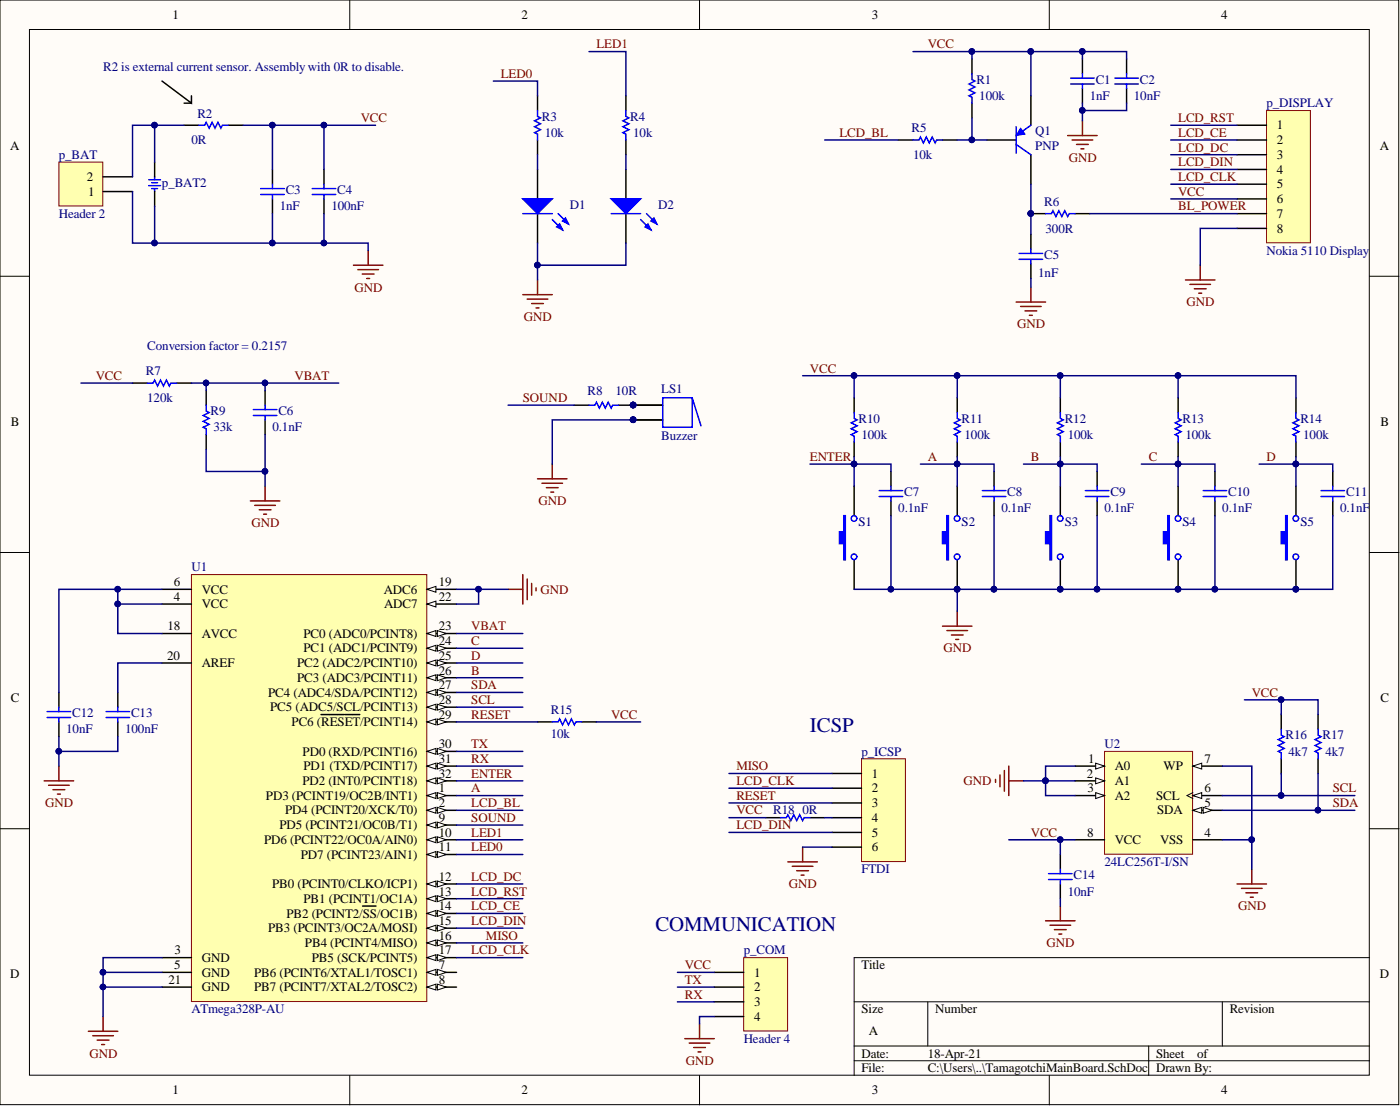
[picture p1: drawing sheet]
<svg xmlns="http://www.w3.org/2000/svg" width="241mm" height="190mm" viewBox="0 0 241 190" stroke-linecap="round" stroke-linejoin="round" font-family="sans-serif">
<defs><g id="words">
<g font-size="3.6" fill="#000080">
<text x="139.6" y="126.1">ICSP</text>
<text x="113" y="160.3">COMMUNICATION</text>
</g>
<g font-size="2.2">
<text x="29.7" y="3.3">1</text>
<text x="89.9" y="3.3">2</text>
<text x="150.3" y="3.3">3</text>
<text x="210.5" y="3.3">4</text>
<text x="220.1" y="22.3">1</text>
<text x="1.8" y="25.8">A</text>
<text x="220.1" y="24.8">2</text>
<text x="220.1" y="27.4">3</text>
<text x="220.1" y="29.9">4</text>
<text x="237.8" y="25.8">A</text>
<text x="15" y="31.2">2</text>
<text x="15.2" y="33.7">1</text>
<text x="220.1" y="32.4">5</text>
<text x="220.1" y="35">6</text>
<text x="220.1" y="37.5">7</text>
<text x="220.1" y="40.1">8</text>
<text x="1.9" y="73.4">B</text>
<text x="237.9" y="73.4">B</text>
<text x="30" y="101">6</text>
<text x="75.6" y="101">19</text>
<text x="30" y="103.5">4</text>
<text x="34.8" y="102.2">VCC</text>
<text x="34.8" y="104.8">VCC</text>
<text x="66.1" y="102.2">ADC6</text>
<text x="66.2" y="104.8">ADC7</text>
<text x="75.6" y="103.5">22</text>
<text x="28.8" y="113.6">20</text>
<text x="28.9" y="108.6">18</text>
<text x="34.8" y="109.8">AVCC</text>
<text x="52.3" y="109.8">PC0 (ADC0/PCINT8)</text>
<text x="52.3" y="112.4">PC1 (ADC1/PCINT9)</text>
<text x="75.6" y="108.6">23</text>
<text x="75.6" y="111.1">24</text>
<text x="75.6" y="113.6">25</text>
<text x="34.8" y="114.9">AREF</text>
<text x="46.2" y="120">PC4 (ADC4/SDA/PCINT12)</text>
<text x="51.2" y="114.9">PC2 (ADC2/PCINT10)</text>
<text x="51.2" y="117.5">PC3 (ADC3/PCINT11)</text>
<text x="75.6" y="116.2">26</text>
<text x="75.6" y="118.7">27</text>
<text x="1.9" y="121">C</text>
<text x="46.6" y="122.5">PC5 (ADC5/SCL/PCINT13)</text>
<text x="50.3" y="125.1">PC6 (RESET/PCINT14)</text>
<text x="75.6" y="123.8">29</text>
<text x="75.6" y="121.3">28</text>
<text x="237.9" y="121">C</text>
<text x="52.2" y="130.1">PD0 (RXD/PCINT16)</text>
<text x="75.6" y="128.9">30</text>
<text x="75.6" y="131.4">31</text>
<text x="187.5" y="131.4">1</text>
<text x="207.6" y="131.4">7</text>
<text x="45.8" y="137.8">PD3 (PCINT19/OC2B/INT1)</text>
<text x="52.1" y="135.2">PD2 (INT0/PCINT18)</text>
<text x="52.3" y="132.7">PD1 (TXD/PCINT17)</text>
<text x="75.6" y="133.9">32</text>
<text x="75.6" y="136.5">1</text>
<text x="150.3" y="133.9">1</text>
<text x="150.3" y="136.5">2</text>
<text x="187.3" y="133.9">2</text>
<text x="187.5" y="136.5">3</text>
<text x="192.1" y="132.7">A0</text>
<text x="192.1" y="137.8">A2</text>
<text x="192.1" y="135.2">A1</text>
<text x="199.3" y="137.8">SCL</text>
<text x="200.5" y="132.7">WP</text>
<text x="207.6" y="136.5">6</text>
<text x="48.2" y="142.8">PD5 (PCINT21/OC0B/T1)</text>
<text x="49.1" y="140.3">PD4 (PCINT20/XCK/T0)</text>
<text x="75.6" y="139">2</text>
<text x="75.6" y="141.6">9</text>
<text x="150.3" y="139">3</text>
<text x="150.3" y="141.6">4</text>
<text x="199.4" y="140.3">SDA</text>
<text x="207.6" y="139">5</text>
<text x="45.5" y="145.4">PD6 (PCINT22/OC0A/AIN0)</text>
<text x="51.9" y="147.9">PD7 (PCINT23/AIN1)</text>
<text x="75.6" y="144.1">10</text>
<text x="75.6" y="146.6">11</text>
<text x="150.3" y="144.1">5</text>
<text x="150.3" y="146.6">6</text>
<text x="187.4" y="144.1">8</text>
<text x="192.1" y="145.4">VCC</text>
<text x="199.9" y="145.4">VSS</text>
<text x="207.6" y="144.1">4</text>
<text x="46.9" y="153">PB0 (PCINT0/CLKO/ICP1)</text>
<text x="52.3" y="155.5">PB1 (PCINT1/OC1A)</text>
<text x="75.6" y="151.7">12</text>
<text x="75.6" y="154.2">13</text>
<text x="46.2" y="160.6">PB3 (PCINT3/OC2A/MOSI)</text>
<text x="49.4" y="158.1">PB2 (PCINT2/SS/OC1B)</text>
<text x="75.6" y="156.8">14</text>
<text x="75.6" y="159.3">15</text>
<text x="75.6" y="161.9">16</text>
<text x="30" y="166.9">5</text>
<text x="30.1" y="164.4">3</text>
<text x="34.8" y="165.7">GND</text>
<text x="52.6" y="163.1">PB4 (PCINT4/MISO)</text>
<text x="53.8" y="165.7">PB5 (SCK/PCINT5)</text>
<text x="75.6" y="166.9">7</text>
<text x="75.6" y="164.4">17</text>
<text x="148.5" y="166.9">Title</text>
<text x="1.8" y="168.5">D</text>
<text x="29" y="169.5">21</text>
<text x="34.8" y="168.2">GND</text>
<text x="34.8" y="170.7">GND</text>
<text x="43.8" y="168.2">PB6 (PCINT6/XTAL1/TOSC1)</text>
<text x="43.8" y="170.7">PB7 (PCINT7/XTAL2/TOSC2)</text>
<text x="75.6" y="169.5">8</text>
<text x="130" y="168.2">1</text>
<text x="130" y="170.7">2</text>
<text x="130" y="173.3">3</text>
<text x="237.8" y="168.5">D</text>
<text x="130" y="175.8">4</text>
<text x="148.5" y="174.5">Size</text>
<text x="149.8" y="178.4">A</text>
<text x="161.2" y="174.5">Number</text>
<text x="211.9" y="174.5">Revision</text>
<text x="148.5" y="182.2">Date:</text>
<text x="148.5" y="184.7">File:</text>
<text x="159.9" y="182.2">18-Apr-21</text>
<text x="159.9" y="184.7">C:\Users\..\TamagotchiMainBoard.SchDoc</text>
<text x="199.3" y="182.2">Sheet</text>
<text x="199.3" y="184.7">Drawn By:</text>
<text x="206.3" y="182.2">of</text>
<text x="29.7" y="188.5">1</text>
<text x="89.9" y="188.5">2</text>
<text x="150.3" y="188.5">3</text>
<text x="210.5" y="188.5">4</text>
</g>
<g font-size="2.2" fill="#800000">
<text x="102.8" y="8.3">LED1</text>
<text x="159.9" y="8.3">VCC</text>
<text x="86.3" y="13.4">LED0</text>
<text x="62.2" y="21">VCC</text>
<text x="144.7" y="23.6">LCD_BL</text>
<text x="203.1" y="23.6">LCD_CE</text>
<text x="203.1" y="21">LCD_RST</text>
<text x="184.2" y="27.9">GND</text>
<text x="203.1" y="28.6">LCD_DIN</text>
<text x="203.1" y="26.1">LCD_DC</text>
<text x="203.1" y="33.7">VCC</text>
<text x="203.1" y="31.2">LCD_CLK</text>
<text x="203.1" y="36.3">BL_POWER</text>
<text x="61.1" y="50.2">GND</text>
<text x="204.5" y="52.7">GND</text>
<text x="90.3" y="55.3">GND</text>
<text x="175.3" y="56.6">GND</text>
<text x="16.5" y="65.4">VCC</text>
<text x="50.8" y="65.4">VBAT</text>
<text x="139.6" y="64.2">VCC</text>
<text x="90.1" y="69.2">SOUND</text>
<text x="139.6" y="79.4">ENTER</text>
<text x="159.9" y="79.4">A</text>
<text x="177.7" y="79.4">B</text>
<text x="198" y="79.4">C</text>
<text x="218.3" y="79.4">D</text>
<text x="92.8" y="87">GND</text>
<text x="43.3" y="90.8">GND</text>
<text x="93.2" y="102.2">GND</text>
<text x="81.2" y="108.6">VBAT</text>
<text x="81.2" y="111.1">C</text>
<text x="81.2" y="113.6">D</text>
<text x="162.6" y="112.4">GND</text>
<text x="81.2" y="118.7">SDA</text>
<text x="81.2" y="116.2">B</text>
<text x="215.8" y="120">VCC</text>
<text x="81.2" y="121.3">SCL</text>
<text x="81.2" y="123.8">RESET</text>
<text x="105.3" y="123.8">VCC</text>
<text x="81.2" y="128.9">TX</text>
<text x="81.2" y="131.4">RX</text>
<text x="81.2" y="133.9">ENTER</text>
<text x="81.2" y="136.5">A</text>
<text x="126.9" y="132.7">MISO</text>
<text x="126.9" y="135.2">LCD_CLK</text>
<text x="126.9" y="137.8">RESET</text>
<text x="166.1" y="135.2">GND</text>
<text x="229.7" y="136.5">SCL</text>
<text x="7.8" y="139">GND</text>
<text x="81.2" y="141.6">SOUND</text>
<text x="81.2" y="139">LCD_BL</text>
<text x="126.9" y="140.3">VCC</text>
<text x="126.9" y="142.8">LCD_DIN</text>
<text x="229.7" y="139">SDA</text>
<text x="81.2" y="146.6">LED0</text>
<text x="81.2" y="144.1">LED1</text>
<text x="177.7" y="144.1">VCC</text>
<text x="81.2" y="151.7">LCD_DC</text>
<text x="81.2" y="154.2">LCD_RST</text>
<text x="136" y="153">GND</text>
<text x="81.2" y="159.3">LCD_DIN</text>
<text x="81.2" y="156.8">LCD_CE</text>
<text x="83.8" y="161.9">MISO</text>
<text x="213.4" y="156.8">GND</text>
<text x="81.2" y="164.4">LCD_CLK</text>
<text x="118" y="166.9">VCC</text>
<text x="180.4" y="163.1">GND</text>
<text x="118" y="169.5">TX</text>
<text x="118" y="172">RX</text>
<text x="15.4" y="182.2">GND</text>
<text x="118.2" y="183.4">GND</text>
</g>
<g font-size="2.2" fill="#000080">
<text x="17.8" y="12.1">R2 is external current sensor. Assembly with 0R to disable.</text>
<text x="168.3" y="14.4">R1</text>
<text x="168.8" y="17.2">100k</text>
<text x="187.8" y="17.2">1nF</text>
<text x="188.8" y="14.4">C1</text>
<text x="195.4" y="17.2">10nF</text>
<text x="196.5" y="14.4">C2</text>
<text x="34" y="20.3">R2</text>
<text x="93.4" y="20.8">R3</text>
<text x="93.9" y="23.6">10k</text>
<text x="108.6" y="20.8">R4</text>
<text x="109.1" y="23.6">10k</text>
<text x="157.1" y="22.8">R5</text>
<text x="178.4" y="23.3">Q1</text>
<text x="218.3" y="18.5">p_DISPLAY</text>
<text x="10.2" y="27.4">p_BAT</text>
<text x="33" y="24.8">0R</text>
<text x="157.4" y="27.4">10k</text>
<text x="178.4" y="25.8">PNP</text>
<text x="27.9" y="32.2">p_BAT2</text>
<text x="49.2" y="33.5">C3</text>
<text x="58.1" y="33.5">C4</text>
<text x="98.2" y="36">D1</text>
<text x="113.5" y="36">D2</text>
<text x="180" y="35.5">R6</text>
<text x="10.2" y="37.5">Header 2</text>
<text x="48.2" y="36.3">1nF</text>
<text x="57.1" y="36.3">100nF</text>
<text x="180.2" y="40.1">300R</text>
<text x="178.9" y="47.7">1nF</text>
<text x="180" y="44.6">C5</text>
<text x="218.3" y="43.9">Nokia 5110 Display</text>
<text x="25.1" y="64.7">R7</text>
<text x="25.4" y="60.4">Conversion factor = 0.2157</text>
<text x="25.4" y="69.2">120k</text>
<text x="36.3" y="71.5">R9</text>
<text x="48" y="71.5">C6</text>
<text x="101.3" y="68">R8</text>
<text x="106.1" y="68">10R</text>
<text x="114" y="67.7">LS1</text>
<text x="36.8" y="74.3">33k</text>
<text x="47" y="74.3">0.1nF</text>
<text x="114" y="75.8">Buzzer</text>
<text x="148" y="72.8">R10</text>
<text x="148.5" y="75.6">100k</text>
<text x="165.7" y="72.8">R11</text>
<text x="166.3" y="75.6">100k</text>
<text x="183.5" y="72.8">R12</text>
<text x="184" y="75.6">100k</text>
<text x="203.8" y="72.8">R13</text>
<text x="204.3" y="75.6">100k</text>
<text x="224.1" y="72.8">R14</text>
<text x="224.6" y="75.6">100k</text>
<text x="154.8" y="88.3">0.1nF</text>
<text x="155.8" y="85.5">C7</text>
<text x="172.6" y="88.3">0.1nF</text>
<text x="173.6" y="85.5">C8</text>
<text x="190.4" y="88.3">0.1nF</text>
<text x="191.4" y="85.5">C9</text>
<text x="210.7" y="88.3">0.1nF</text>
<text x="211.7" y="85.5">C10</text>
<text x="231" y="88.3">0.1nF</text>
<text x="232" y="85.5">C11</text>
<text x="148" y="90.6">S1</text>
<text x="165.7" y="90.6">S2</text>
<text x="183.5" y="90.6">S3</text>
<text x="203.8" y="90.6">S4</text>
<text x="224.1" y="90.6">S5</text>
<text x="33" y="98.4">U1</text>
<text x="12.4" y="123.5">C12</text>
<text x="22.6" y="123.5">C13</text>
<text x="94.9" y="123">R15</text>
<text x="11.4" y="126.3">10nF</text>
<text x="21.6" y="126.3">100nF</text>
<text x="94.9" y="127.1">10k</text>
<text x="148.5" y="130.1">p_ICSP</text>
<text x="190.4" y="128.9">U2</text>
<text x="221.6" y="127.3">R16</text>
<text x="222.1" y="130.1">4k7</text>
<text x="227.9" y="127.3">R17</text>
<text x="228.4" y="130.1">4k7</text>
<text x="133.3" y="140.3">R18</text>
<text x="138.3" y="140.3">0R</text>
<text x="190.4" y="149.2">24LC256T-I/SN</text>
<text x="148.5" y="150.4">FTDI</text>
<text x="184" y="154.2">10nF</text>
<text x="185" y="151.5">C14</text>
<text x="128.2" y="164.4">p_COM</text>
<text x="33" y="174.5">ATmega328P-AU</text>
<text x="128.2" y="179.6">Header 4</text>
</g>
</g></defs>
<g fill="#fffcf8" stroke="#000" stroke-width=".17">
<path d="M0 0h241.1v190.3h-241.1z"/>
<path d="M5.1 5.1h230.9v180.1h-230.9z"/>
</g>
<g fill="none" stroke="#000" stroke-width=".17">
<path d="M60.3 0v5.1M120.6 0v5.1M180.9 0v5.1M0 47.6h5.1M236.1 47.6h5M0 95.2h5.1M236.1 95.2h5M0 142.7h5.1M236.1 142.7h5M147.2 172.6h88.9M159.9 172.6v7.6M210.7 172.6v7.6"/>
<path d="M236.1 164.9h-88.9v20.3M60.3 185.2v5.1M120.6 185.2v5.1M147.2 180.2h88.9M147.2 182.7h88.9M180.9 185.2v5.1M198 180.2v5"/>
</g>
<path d="M218.3 19h7.6v22.8h-7.6z" fill="#ffffb0" stroke="#800000" stroke-width=".17"/>
<path d="M213.2 21.6h5.1M213.2 24.1h5.1M213.2 26.7h5.1M213.2 29.2h5.1M213.2 31.7h5.1M213.2 34.3h5.1M213.2 36.8h5.1M213.2 39.3h5.1" fill="none" stroke="#000" stroke-width=".25"/>
<path d="M33 99h40.6v73.5h-40.6z" fill="#ffffb0" stroke="#800000" stroke-width=".17"/>
<path d="M73.6 124.3h5.1" fill="none" stroke="#000" stroke-width=".25"/>
<path d="M73.6 124.3l1.5-.5v1.1z" fill="#fffcf8"/>
<path d="M73.6 124.3l1.5-.5v1.1z" fill="none" stroke="#000" stroke-width=".17"/>
<path d="M75.4 123.8l1.5 .5-1.5 .6z" fill="#fffcf8"/>
<path d="M75.4 123.8l1.5 .5-1.5 .6z" fill="none" stroke="#000" stroke-width=".17"/>
<path d="M55.3 123.1h4M59.4 123.1h2.6M73.6 129.4h5.1" fill="none" stroke="#000" stroke-width=".25"/>
<path d="M73.6 129.4l1.5-.5v1z" fill="#fffcf8"/>
<path d="M73.6 129.4l1.5-.5v1z" fill="none" stroke="#000" stroke-width=".17"/>
<path d="M75.4 128.9l1.5 .5-1.5 .5z" fill="#fffcf8"/>
<path d="M75.4 128.9l1.5 .5-1.5 .5z" fill="none" stroke="#000" stroke-width=".17"/>
<path d="M73.6 132h5.1" fill="none" stroke="#000" stroke-width=".25"/>
<path d="M73.6 132l1.5-.6v1.1z" fill="#fffcf8"/>
<path d="M73.6 132l1.5-.6v1.1z" fill="none" stroke="#000" stroke-width=".17"/>
<path d="M75.4 131.4l1.5 .6-1.5 .5z" fill="#fffcf8"/>
<path d="M75.4 131.4l1.5 .6-1.5 .5z" fill="none" stroke="#000" stroke-width=".17"/>
<path d="M73.6 134.5h5.1" fill="none" stroke="#000" stroke-width=".25"/>
<path d="M73.6 134.5l1.5-.5v1z" fill="#fffcf8"/>
<path d="M73.6 134.5l1.5-.5v1z" fill="none" stroke="#000" stroke-width=".17"/>
<path d="M75.4 134l1.5 .5-1.5 .5z" fill="#fffcf8"/>
<path d="M75.4 134l1.5 .5-1.5 .5z" fill="none" stroke="#000" stroke-width=".17"/>
<path d="M73.6 139.6h5.1" fill="none" stroke="#000" stroke-width=".25"/>
<path d="M73.6 139.6l1.5-.5v1z" fill="#fffcf8"/>
<path d="M73.6 139.6l1.5-.5v1z" fill="none" stroke="#000" stroke-width=".17"/>
<path d="M75.4 139.1l1.5 .5-1.5 .5z" fill="#fffcf8"/>
<path d="M75.4 139.1l1.5 .5-1.5 .5z" fill="none" stroke="#000" stroke-width=".17"/>
<path d="M27.9 101.5h5.1M27.9 167.5h5.1M73.6 167.5h5.1" fill="none" stroke="#000" stroke-width=".25"/>
<path d="M73.6 167.5l1.5-.5v1z" fill="#fffcf8"/>
<path d="M73.6 167.5l1.5-.5v1z" fill="none" stroke="#000" stroke-width=".17"/>
<path d="M75.4 167l1.5 .5-1.5 .5z" fill="#fffcf8"/>
<path d="M75.4 167l1.5 .5-1.5 .5z" fill="none" stroke="#000" stroke-width=".17"/>
<path d="M73.6 170h5.1" fill="none" stroke="#000" stroke-width=".25"/>
<path d="M73.6 170l1.5-.5v1z" fill="#fffcf8"/>
<path d="M73.6 170l1.5-.5v1z" fill="none" stroke="#000" stroke-width=".17"/>
<path d="M75.4 169.5l1.5 .5-1.5 .5z" fill="#fffcf8"/>
<path d="M75.4 169.5l1.5 .5-1.5 .5z" fill="none" stroke="#000" stroke-width=".17"/>
<path d="M73.6 142.1h5.1" fill="none" stroke="#000" stroke-width=".25"/>
<path d="M73.6 142.1l1.5-.5v1z" fill="#fffcf8"/>
<path d="M73.6 142.1l1.5-.5v1z" fill="none" stroke="#000" stroke-width=".17"/>
<path d="M75.4 141.6l1.5 .5-1.5 .5z" fill="#fffcf8"/>
<path d="M75.4 141.6l1.5 .5-1.5 .5z" fill="none" stroke="#000" stroke-width=".17"/>
<path d="M73.6 144.6h5.1" fill="none" stroke="#000" stroke-width=".25"/>
<path d="M73.6 144.6l1.5-.5v1.1z" fill="#fffcf8"/>
<path d="M73.6 144.6l1.5-.5v1.1z" fill="none" stroke="#000" stroke-width=".17"/>
<path d="M75.4 144.1l1.5 .5-1.5 .6z" fill="#fffcf8"/>
<path d="M75.4 144.1l1.5 .5-1.5 .6z" fill="none" stroke="#000" stroke-width=".17"/>
<path d="M73.6 147.2h5.1" fill="none" stroke="#000" stroke-width=".25"/>
<path d="M73.6 147.2l1.5-.5v1z" fill="#fffcf8"/>
<path d="M73.6 147.2l1.5-.5v1z" fill="none" stroke="#000" stroke-width=".17"/>
<path d="M75.4 146.7l1.5 .5-1.5 .5z" fill="#fffcf8"/>
<path d="M75.4 146.7l1.5 .5-1.5 .5z" fill="none" stroke="#000" stroke-width=".17"/>
<path d="M73.6 152.3h5.1" fill="none" stroke="#000" stroke-width=".25"/>
<path d="M73.6 152.3l1.5-.5v1z" fill="#fffcf8"/>
<path d="M73.6 152.3l1.5-.5v1z" fill="none" stroke="#000" stroke-width=".17"/>
<path d="M75.4 151.8l1.5 .5-1.5 .5z" fill="#fffcf8"/>
<path d="M75.4 151.8l1.5 .5-1.5 .5z" fill="none" stroke="#000" stroke-width=".17"/>
<path d="M73.6 154.8h5.1" fill="none" stroke="#000" stroke-width=".25"/>
<path d="M73.6 154.8l1.5-.5v1z" fill="#fffcf8"/>
<path d="M73.6 154.8l1.5-.5v1z" fill="none" stroke="#000" stroke-width=".17"/>
<path d="M75.4 154.3l1.5 .5-1.5 .5z" fill="#fffcf8"/>
<path d="M75.4 154.3l1.5 .5-1.5 .5z" fill="none" stroke="#000" stroke-width=".17"/>
<path d="M73.6 157.3h5.1" fill="none" stroke="#000" stroke-width=".25"/>
<path d="M73.6 157.3l1.5-.5v1z" fill="#fffcf8"/>
<path d="M73.6 157.3l1.5-.5v1z" fill="none" stroke="#000" stroke-width=".17"/>
<path d="M75.4 156.8l1.5 .5-1.5 .5z" fill="#fffcf8"/>
<path d="M75.4 156.8l1.5 .5-1.5 .5z" fill="none" stroke="#000" stroke-width=".17"/>
<path d="M62.5 156.1h1.1M63.7 156.1h1.1M73.6 159.9h5.1" fill="none" stroke="#000" stroke-width=".25"/>
<path d="M73.6 159.9l1.5-.5v1z" fill="#fffcf8"/>
<path d="M73.6 159.9l1.5-.5v1z" fill="none" stroke="#000" stroke-width=".17"/>
<path d="M75.4 159.4l1.5 .5-1.5 .5z" fill="#fffcf8"/>
<path d="M75.4 159.4l1.5 .5-1.5 .5z" fill="none" stroke="#000" stroke-width=".17"/>
<path d="M73.6 162.4h5.1" fill="none" stroke="#000" stroke-width=".25"/>
<path d="M73.6 162.4l1.5-.5v1z" fill="#fffcf8"/>
<path d="M73.6 162.4l1.5-.5v1z" fill="none" stroke="#000" stroke-width=".17"/>
<path d="M75.4 161.9l1.5 .5-1.5 .5z" fill="#fffcf8"/>
<path d="M75.4 161.9l1.5 .5-1.5 .5z" fill="none" stroke="#000" stroke-width=".17"/>
<path d="M73.6 164.9h5.1" fill="none" stroke="#000" stroke-width=".25"/>
<path d="M73.6 164.9l1.5-.5v1.1z" fill="#fffcf8"/>
<path d="M73.6 164.9l1.5-.5v1.1z" fill="none" stroke="#000" stroke-width=".17"/>
<path d="M75.4 164.4l1.5 .5-1.5 .6z" fill="#fffcf8"/>
<path d="M75.4 164.4l1.5 .5-1.5 .6z" fill="none" stroke="#000" stroke-width=".17"/>
<path d="M27.9 109.1h5.1M27.9 114.2h5.1M73.6 109.1h5.1M27.9 170h5.1" fill="none" stroke="#000" stroke-width=".25"/>
<path d="M73.6 109.1l1.5-.5v1z" fill="#fffcf8"/>
<path d="M73.6 109.1l1.5-.5v1z" fill="none" stroke="#000" stroke-width=".17"/>
<path d="M75.4 108.6l1.5 .5-1.5 .5z" fill="#fffcf8"/>
<path d="M75.4 108.6l1.5 .5-1.5 .5z" fill="none" stroke="#000" stroke-width=".17"/>
<path d="M73.6 111.7h5.1" fill="none" stroke="#000" stroke-width=".25"/>
<path d="M73.6 111.7l1.5-.6v1.1z" fill="#fffcf8"/>
<path d="M73.6 111.7l1.5-.6v1.1z" fill="none" stroke="#000" stroke-width=".17"/>
<path d="M75.4 111.1l1.5 .6-1.5 .5z" fill="#fffcf8"/>
<path d="M75.4 111.1l1.5 .6-1.5 .5z" fill="none" stroke="#000" stroke-width=".17"/>
<path d="M73.6 114.2h5.1" fill="none" stroke="#000" stroke-width=".25"/>
<path d="M73.6 114.2l1.5-.5v1z" fill="#fffcf8"/>
<path d="M73.6 114.2l1.5-.5v1z" fill="none" stroke="#000" stroke-width=".17"/>
<path d="M75.4 113.7l1.5 .5-1.5 .5z" fill="#fffcf8"/>
<path d="M75.4 113.7l1.5 .5-1.5 .5z" fill="none" stroke="#000" stroke-width=".17"/>
<path d="M73.6 116.7h5.1" fill="none" stroke="#000" stroke-width=".25"/>
<path d="M73.6 116.7l1.5-.5v1z" fill="#fffcf8"/>
<path d="M73.6 116.7l1.5-.5v1z" fill="none" stroke="#000" stroke-width=".17"/>
<path d="M75.4 116.2l1.5 .5-1.5 .5z" fill="#fffcf8"/>
<path d="M75.4 116.2l1.5 .5-1.5 .5z" fill="none" stroke="#000" stroke-width=".17"/>
<path d="M73.6 119.3h5.1" fill="none" stroke="#000" stroke-width=".25"/>
<path d="M73.6 119.3l1.5-.5v1z" fill="#fffcf8"/>
<path d="M73.6 119.3l1.5-.5v1z" fill="none" stroke="#000" stroke-width=".17"/>
<path d="M75.4 118.8l1.5 .5-1.5 .5z" fill="#fffcf8"/>
<path d="M75.4 118.8l1.5 .5-1.5 .5z" fill="none" stroke="#000" stroke-width=".17"/>
<path d="M73.6 121.8h5.1" fill="none" stroke="#000" stroke-width=".25"/>
<path d="M73.6 121.8l1.5-.5v1z" fill="#fffcf8"/>
<path d="M73.6 121.8l1.5-.5v1z" fill="none" stroke="#000" stroke-width=".17"/>
<path d="M75.4 121.3l1.5 .5-1.5 .5z" fill="#fffcf8"/>
<path d="M75.4 121.3l1.5 .5-1.5 .5z" fill="none" stroke="#000" stroke-width=".17"/>
<path d="M27.9 104h5.1M73.6 101.5h5.1M27.9 164.9h5.1" fill="none" stroke="#000" stroke-width=".25"/>
<path d="M73.6 101.5l1.5-.5v1z" fill="#fffcf8"/>
<path d="M73.6 101.5l1.5-.5v1z" fill="none" stroke="#000" stroke-width=".17"/>
<path d="M73.6 104h5.1" fill="none" stroke="#000" stroke-width=".25"/>
<path d="M73.6 104l1.5-.5v1.1z" fill="#fffcf8"/>
<path d="M73.6 104l1.5-.5v1.1z" fill="none" stroke="#000" stroke-width=".17"/>
<path d="M73.6 137h5.1" fill="none" stroke="#000" stroke-width=".25"/>
<path d="M73.6 137l1.5-.5v1z" fill="#fffcf8"/>
<path d="M73.6 137l1.5-.5v1z" fill="none" stroke="#000" stroke-width=".17"/>
<path d="M75.4 136.5l1.5 .5-1.5 .5z" fill="#fffcf8"/>
<path d="M75.4 136.5l1.5 .5-1.5 .5z" fill="none" stroke="#000" stroke-width=".17"/>
<path d="M60.9 45.7h5.1M61.7 46.4h3.5M62.4 47.2h2.1M63.2 48h.5M63.5 43.1v2.6M7.6 134.5h5.1M8.4 135.3h3.5M9.1 136h2.1M9.9 136.8h.5M10.2 132v2.5" fill="none" stroke="#800000" stroke-width=".25"/>
<path d="M47 29.2v2.5M47 34.3v2.5M55.8 29.2v2.5M55.8 34.3v2.5M10.2 119.3v2.5M20.3 119.3v2.5M10.2 124.3v2.6M20.3 124.3v2.6" fill="none" stroke="#000" stroke-width=".25"/>
<g fill="none" stroke="#00f" stroke-width=".25">
<path d="M44.9 32.5h4.1M44.9 33.5h4.1M47 31.7v.8M47 33.5v.8M53.8 32.5h4.1M53.8 33.5h4.1M55.8 31.7v.8M55.8 33.5v.8M8.1 122.6h4.1M8.1 123.6h4.1M10.2 121.8v.8M10.2 123.6v.7"/>
<path d="M18.3 122.6h4M18.3 123.6h4M20.3 121.8v.8M20.3 123.6v.7"/>
</g>
<path d="M148.5 130.7h7.6v17.7h-7.6z" fill="#ffffb0" stroke="#800000" stroke-width=".17"/>
<path d="M177.7 16.5v5.1M170.1 24.1h5M177.7 26.7v5M143.4 133.2h5.1M143.4 135.8h5.1M143.4 138.3h5.1M143.4 140.8h5.1M143.4 143.4h5.1M143.4 145.9h5.1" fill="none" stroke="#000" stroke-width=".25"/>
<path d="M15.2 177.6h5.1M16 178.4h3.5M16.8 179.2h2M17.5 179.9h.5M17.8 175.1v2.5" fill="none" stroke="#800000" stroke-width=".25"/>
<path d="M175.1 21.8v4.6M175.1 24.9l2.6 1.8M177.7 21.6l-1.8 1.2" fill="none" stroke="#00f" stroke-width=".25"/>
<path d="M175.9 22.1l.8 1-1.6 .3z" fill="#00f"/>
<path d="M175.9 22.1l.8 1-1.6 .3z" fill="none" stroke="#00f" stroke-width=".17"/>
<g fill="none" stroke="#800000" stroke-width=".25">
<path d="M184 23.4h5.1M184.8 24.1h3.5M185.5 24.9h2.1M186.3 25.6h.5M186.6 20.8v2.6M175.1 52h5.1M175.9 52.8h3.6M176.7 53.5h2M177.4 54.3h.5M177.7 49.5v2.5M204.3 48.2h5.1M205.1 49h3.5"/>
<path d="M205.9 49.7h2M206.6 50.5h.5M206.9 45.7v2.5M43.2 86.3h5M43.9 87h3.6M44.7 87.8h2M45.4 88.6h.5M45.7 83.7v2.6M171.6 134.2v.5M172.3 133.5v2M173.1 132.7v3.6M173.9 132v5"/>
<path d="M173.9 134.5h2.5M180.2 158.6h5.1M181 159.4h3.5M182.8 156.1v2.5M213.2 152.3h5.1M214 153h3.5M214.7 153.8h2.1M215.5 154.5h.5M215.8 149.7v2.6M181.7 160.1h2.1M182.5 160.9h.5"/>
</g>
<path d="M186.6 10.2v2.5M186.6 15.2v2.6M177.7 40.4v2.5M177.7 45.4v2.6M22.8 66h2.6M30.5 66h2.5M45.7 67.3v2.5M45.7 72.3v2.6M182.8 147.2v2.5M182.8 152.3v2.5" fill="none" stroke="#000" stroke-width=".25"/>
<g fill="none" stroke="#00f" stroke-width=".25">
<path d="M184.5 13.5h4.1M184.5 14.5h4.1M186.6 12.7v.8M186.6 14.5v.7M175.6 43.7h4.1M175.6 44.7h4.1M177.7 42.9v.8M177.7 44.7v.7M25.4 66h1l.3-.5 .5 1 .5-1 .5 1 .5-1 .5 1 .2-.5h1.1M43.7 71.6h4M43.7 70.5h4M45.7 69.8v.7"/>
<path d="M45.7 71.6v.7M180.7 150.5h4.1M180.7 151.5h4.1M182.8 149.7v.8M182.8 151.5v.8"/>
</g>
<path d="M190.4 129.4h15.1v17.7h-15.1z" fill="#ffffb0" stroke="#800000" stroke-width=".17"/>
<path d="M185.3 132h5.1" fill="none" stroke="#000" stroke-width=".25"/>
<path d="M188.8 131.4l1.6 .6-1.6 .5z" fill="#fffcf8"/>
<path d="M188.8 131.4l1.6 .6-1.6 .5z" fill="none" stroke="#000" stroke-width=".17"/>
<path d="M205.6 139.6h5.1" fill="none" stroke="#000" stroke-width=".25"/>
<path d="M205.6 139.6l1.5-.5v1z" fill="#fffcf8"/>
<path d="M205.6 139.6l1.5-.5v1z" fill="none" stroke="#000" stroke-width=".17"/>
<path d="M207.4 139.1l1.5 .5-1.5 .5z" fill="#fffcf8"/>
<path d="M207.4 139.1l1.5 .5-1.5 .5z" fill="none" stroke="#000" stroke-width=".17"/>
<path d="M185.3 137h5.1" fill="none" stroke="#000" stroke-width=".25"/>
<path d="M188.8 136.5l1.6 .5-1.6 .5z" fill="#fffcf8"/>
<path d="M188.8 136.5l1.6 .5-1.6 .5z" fill="none" stroke="#000" stroke-width=".17"/>
<path d="M185.3 134.5h5.1" fill="none" stroke="#000" stroke-width=".25"/>
<path d="M188.8 134l1.6 .5-1.6 .5z" fill="#fffcf8"/>
<path d="M188.8 134l1.6 .5-1.6 .5z" fill="none" stroke="#000" stroke-width=".17"/>
<path d="M205.6 132h5.1" fill="none" stroke="#000" stroke-width=".25"/>
<path d="M205.6 132l1.5-.6v1.1z" fill="#fffcf8"/>
<path d="M205.6 132l1.5-.6v1.1zM205.6 136.5l-1 .5 1 .5" fill="none" stroke="#000" stroke-width=".17"/>
<path d="M205.6 137h5.1M205.6 144.6h5.1" fill="none" stroke="#000" stroke-width=".25"/>
<path d="M205.6 137l1.5-.5v1z" fill="#fffcf8"/>
<path d="M205.6 137l1.5-.5v1z" fill="none" stroke="#000" stroke-width=".17"/>
<g fill="none" stroke="#000" stroke-width=".25">
<path d="M167.5 10.2v2.5M167.5 17.8v2.5M31.7 21.6h2.6M39.3 21.6h2.6M92.6 29.2v5.1M92.6 36.8v5.1M154.8 24.1h2.6M162.4 24.1h2.6M35.5 67.3v2.5M35.5 74.9v2.5M92.6 124.3h2.6M100.3 124.3h2.5"/>
<path d="M220.8 123.1v2.5M220.8 130.7v2.5M227.2 123.1v2.5M227.2 130.7v2.5M185.3 144.6h5.1"/>
</g>
<path d="M167.5 12.7v1l.5 .3-1 .5 1 .5-1 .5 1 .5-1 .5 .5 .3v1M34.3 21.6h1l.2-.5 .5 1 .6-1 .5 1 .5-1 .5 1 .2-.5h1M157.4 24.1h1l.2-.5 .5 1 .6-1 .5 1 .5-1 .5 1 .2-.5h1M35.5 69.8v1l.5 .3-1 .5 1 .5-1 .5 1 .5-1 .5 .5 .2v1.1M95.2 124.3h1l.3-.5 .5 1.1 .5-1.1 .5 1.1 .5-1.1 .5 1.1 .2-.6h1.1M220.8 125.6v1l.5 .3-1 .5 1 .5-1 .5 1 .5-1 .5 .5 .3v1M227.2 125.6v1l.5 .3-1 .5 1 .5-1 .5 1 .5-1 .5 .5 .3v1" fill="none" stroke="#00f" stroke-width=".25"/>
<path d="M90.1 34.3h5.1l-2.6 2.5z" fill="#00f"/>
<path d="M90.1 34.3h5.1l-2.6 2.5zM95.2 37.8l1.8 1.8M96.2 36.8l1.8 1.8" fill="none" stroke="#00f" stroke-width=".25"/>
<path d="M95.9 39.1l.6-.5 .5 1z" fill="#00f"/>
<path d="M95.9 39.1l.6-.5 .5 1z" fill="none" stroke="#00f" stroke-width=".25"/>
<path d="M97 38.1l.5-.5 .5 1z" fill="#00f"/>
<path d="M92.6 19v1.1l.6 .2-1.1 .5 1.1 .5-1.1 .5 1.1 .5-1.1 .5 .5 .3v1M90.1 36.8h5.1M97 38.1l.5-.5 .5 1z" fill="none" stroke="#00f" stroke-width=".25"/>
<path d="M92.6 16.5v2.5M92.6 24.1v2.6M107.9 29.2v5.1M107.9 36.8v5.1" fill="none" stroke="#000" stroke-width=".25"/>
<path d="M105.3 34.3h5.1l-2.5 2.5z" fill="#00f"/>
<path d="M105.3 34.3h5.1l-2.5 2.5zM110.4 37.8l1.8 1.8M111.4 36.8l1.8 1.8" fill="none" stroke="#00f" stroke-width=".25"/>
<path d="M111.2 39.1l.5-.5 .5 1z" fill="#00f"/>
<path d="M111.2 39.1l.5-.5 .5 1z" fill="none" stroke="#00f" stroke-width=".25"/>
<path d="M112.2 38.1l.5-.5 .5 1z" fill="#00f"/>
<path d="M107.9 19v1.1l.5 .2-1 .5 1 .5-1 .5 1 .5-1 .5 .5 .3v1M105.3 36.8h5.1M112.2 38.1l.5-.5 .5 1z" fill="none" stroke="#00f" stroke-width=".25"/>
<path d="M107.9 16.5v2.5M107.9 24.1v2.6M165 83.7v5.1M165 96.4v5.1" fill="none" stroke="#000" stroke-width=".25"/>
<path d="M90.1 50.8h5.1M90.9 51.5h3.5M91.6 52.3h2.1M92.4 53h.5M92.6 48.2v2.6" fill="none" stroke="#800000" stroke-width=".25"/>
<circle cx="165" cy="101.5" r=".48" fill="#000080" stroke="#000080" stroke-width=".17"/>
<path d="M163.2 88.8h.3v7.6h-.3v-2.8h-.8v-2h.8z" fill-rule="evenodd" fill="#00f"/>
<g fill="none" stroke="#00f" stroke-width=".25">
<path d="M165 71.1v1l.5 .2-1 .5 1 .5-1 .5 1 .6-1 .5 .5 .2v1M163.2 88.8h.3v7.6h-.3v-2.8h-.8v-2h.8zM169.3 85.5h4.1M169.3 84.5h4.1M171.3 83.7v.8M171.3 85.5v.8"/>
<circle cx="165" cy="89.3" r=".48"/>
<circle cx="165" cy="95.9" r=".48"/>
</g>
<circle cx="165" cy="101.5" r=".48" fill="#000080" stroke="#000080" stroke-width=".17"/>
<path d="M165 68.5v2.6M165 76.1v2.6M147.2 83.7v5.1M147.2 96.4v5.1M171.3 81.2v2.5M171.3 86.3v2.5" fill="none" stroke="#000" stroke-width=".25"/>
<path d="M145.4 88.8h.3v7.6h-.3v-2.8h-.7v-2h.7z" fill-rule="evenodd" fill="#00f"/>
<g fill="none" stroke="#00f" stroke-width=".25">
<path d="M147.2 71.1v1l.5 .2-1 .5 1 .5-1 .5 1 .6-1 .5 .5 .2v1M145.4 88.8h.3v7.6h-.3v-2.8h-.7v-2h.7zM151.5 85.5h4.1M151.5 84.5h4.1M153.6 83.7v.8M153.6 85.5v.8"/>
<circle cx="147.2" cy="89.3" r=".48"/>
<circle cx="147.2" cy="95.9" r=".48"/>
</g>
<path d="M147.2 68.5v2.6M147.2 76.1v2.6M153.6 81.2v2.5M153.6 86.3v2.5M182.8 83.7v5.1M182.8 96.4v5.1" fill="none" stroke="#000" stroke-width=".25"/>
<circle cx="182.7" cy="101.5" r=".48" fill="#000080" stroke="#000080" stroke-width=".17"/>
<path d="M181 88.8h.2v7.6h-.2v-2.8h-.8v-2h.8z" fill-rule="evenodd" fill="#00f"/>
<g fill="none" stroke="#00f" stroke-width=".25">
<path d="M114.2 68.5h5.1v5.1h-5.1zM119.3 68.5l1.5 4.8M182.8 71.1v1l.5 .2-1.1 .5 1.1 .5-1.1 .5 1.1 .6-1.1 .5 .6 .2v1M181 88.8h.2v7.6h-.2v-2.8h-.8v-2h.8zM187.1 85.5h4M187.1 84.5h4M189.1 83.7v.8M189.1 85.5v.8"/>
<circle cx="182.7" cy="89.3" r=".48"/>
<circle cx="182.7" cy="95.9" r=".48"/>
</g>
<g fill="#000080" stroke="#000080" stroke-width=".17">
<circle cx="182.7" cy="101.5" r=".48"/>
<circle cx="109.1" cy="69.8" r=".48"/>
<circle cx="109.1" cy="72.3" r=".48"/>
<circle cx="203" cy="101.5" r=".48"/>
</g>
<path d="M109.1 69.8h5.1M109.1 72.3h5.1M182.8 68.5v2.6M182.8 76.1v2.6M189.1 81.2v2.5M189.1 86.3v2.5M203.1 83.7v5.1M203.1 96.4v5.1" fill="none" stroke="#000" stroke-width=".25"/>
<path d="M95.2 79.9v2.6M92.6 82.5h5.1M93.4 83.2h3.6M94.2 84h2M94.9 84.8h.5M162.4 107.9h5.1M163.2 108.6h3.6M164 109.4h2M164.7 110.1h.5M165 105.3v2.6" fill="none" stroke="#800000" stroke-width=".25"/>
<path d="M201.3 88.8h.2v7.6h-.2v-2.8h-.8v-2h.8z" fill-rule="evenodd" fill="#00f"/>
<g fill="none" stroke="#00f" stroke-width=".25">
<path d="M203.1 71.1v1l.5 .2-1 .5 1 .5-1 .5 1 .6-1 .5 .5 .2v1M201.3 88.8h.2v7.6h-.2v-2.8h-.8v-2h.8zM207.4 85.5h4M207.4 84.5h4M209.4 83.7v.8M209.4 85.5v.8"/>
<circle cx="203" cy="89.3" r=".48"/>
<circle cx="203" cy="95.9" r=".48"/>
</g>
<g fill="#000080" stroke="#000080" stroke-width=".17">
<circle cx="203" cy="101.5" r=".48"/>
<circle cx="223.3" cy="101.5" r=".48"/>
</g>
<path d="M203.1 68.5v2.6M203.1 76.1v2.6M209.4 81.2v2.5M209.4 86.3v2.5M223.4 83.7v5.1M223.4 96.4v5.1" fill="none" stroke="#000" stroke-width=".25"/>
<path d="M221.6 88.8h.2v7.6h-.2v-2.8h-.8v-2h.8z" fill-rule="evenodd" fill="#00f"/>
<g fill="none" stroke="#00f" stroke-width=".25">
<path d="M180.2 36.8h1l.3-.5 .5 1 .5-1 .5 1 .5-1 .5 1 .3-.5h1M101.5 69.8h1l.3-.5 .5 1 .5-1 .5 1 .5-1 .5 1 .3-.5h1M223.4 71.1v1l.5 .2-1 .5 1 .5-1 .5 1 .6-1 .5 .5 .2v1M221.6 88.8h.2v7.6h-.2v-2.8h-.8v-2h.8zM227.7 85.5h4M227.7 84.5h4M229.7 83.7v.8M229.7 85.5v.8M134.5 140.8h1l.3-.5 .5 1 .5-1 .5 1 .5-1 .5 1 .3-.5h1"/>
<circle cx="223.3" cy="89.3" r=".48"/>
<circle cx="223.3" cy="95.9" r=".48"/>
</g>
<g fill="#000080" stroke="#000080" stroke-width=".17">
<circle cx="223.3" cy="101.5" r=".48"/>
<circle cx="109.1" cy="69.8" r=".48"/>
<circle cx="177.7" cy="36.8" r=".48"/>
</g>
<path d="M27.9 14l5.1 3.8v-1.3M31.7 17.8h1.3M177.7 36.8h2.5M185.3 36.8h2.5M99 69.8h2.5M106.6 69.8h2.5M223.4 68.5v2.6M223.4 76.1v2.6M229.7 81.2v2.5M229.7 86.3v2.5M132 140.8h2.5M139.6 140.8h2.5" fill="none" stroke="#000" stroke-width=".25"/>
<path d="M90.1 99v5M90.9 99.7v3.6M87.6 101.5h2.5M91.6 100.5v2M92.4 101.3v.5M135.8 148.5h5.1M136.6 149.2h3.5M137.3 150h2.1M138.1 150.7h.5M138.3 145.9v2.6" fill="none" stroke="#800000" stroke-width=".25"/>
<path d="M128.2 164.9h7.5v12.7h-7.5z" fill="#ffffb0" stroke="#800000" stroke-width=".17"/>
<path d="M123.1 167.5h5.1M123.1 170h5.1M123.1 172.6h5.1M123.1 175.1h5.1" fill="none" stroke="#000" stroke-width=".25"/>
<path d="M118 178.9h5.1M118.8 179.7h3.5M120.6 176.4v2.5M119.6 180.4h2M120.3 181.2h.5" fill="none" stroke="#800000" stroke-width=".25"/>
<path d="M10.2 27.9h7.5v7.6h-7.5z" fill="#ffffb0" stroke="#800000" stroke-width=".17"/>
<path d="M194.2 10.2v2.5M194.2 15.2v2.6M17.8 33h5M17.8 30.5h5M26.7 27.9v2.6M26.7 33v2.5" fill="none" stroke="#000" stroke-width=".25"/>
<path d="M192.1 13.5h4.1M192.1 14.5h4.1M194.2 12.7v.8M194.2 14.5v.7M25.6 31h2.1M25.6 32h2.1M26.1 31.5h1.1M26.1 32.5h1.1M26.7 30.5v.5M26.7 32.5v.5" fill="none" stroke="#00f" stroke-width=".25"/>
<g fill="none" stroke="#000080" stroke-width=".25">
<path d="M85 14h7.6v2.5M101.5 8.9h6.4v7.6M157.4 8.9h10.1M167.5 10.2v-1.3h10.2v7.6M177.7 8.9h8.9v1.3M186.6 8.9h7.6v1.3M186.6 17.8v1.2M194.2 17.8v1.2h-7.6v1.8M22.8 33v8.9h33v-5.1M26.7 21.6v6.3M26.7 35.5v6.4M31.7 21.6h-8.9v8.9"/>
<path d="M41.9 21.6h13.9M47 21.6v7.6M47 36.8v5.1M64.7 21.6h-8.9v7.6M92.6 26.7v2.5M107.9 26.7v2.5M142.1 24.1h12.7M165 24.1h5.1M167.5 20.3v3.8M177.7 31.7v8.7M187.8 36.8h25.4M201.8 24.1h11.4"/>
<path d="M201.8 34.3h11.4M201.8 31.7h11.4M201.8 29.2h11.4M201.8 26.7h11.4M201.8 21.6h11.4M213.2 39.3h-6.3v6.4M55.8 41.9h7.7v1.2M92.6 41.9v3.8h15.3v-3.8M92.6 45.7v2.5M177.7 48v1.5M14 66h8.8M33 66h12.7v1.3"/>
<path d="M35.5 77.4v3.8h10.2M35.5 66v1.3M45.7 74.9v8.8M45.7 66h12.7M87.6 69.8h11.4M109.1 72.3h-13.9v7.6M138.3 64.7h8.9M139.6 79.9h14v1.3M147.2 68.5v-3.8h35.6v3.8M147.2 78.7v5M158.6 79.9h12.7v1.3M165 78.7v5"/>
<path d="M165 64.7v3.8M176.4 79.9h12.7v1.3M182.8 78.7v5M182.8 64.7h40.6v3.8M196.7 79.9h12.7v1.3M203.1 78.7v5M203.1 64.7v3.8M217 79.9h12.7v1.3M223.4 78.7v5M153.6 88.8v12.7h-6.4M171.3 88.8v12.7M189.1 88.8v12.7h-17.8"/>
<path d="M209.4 88.8v12.7M229.7 88.8v12.7h-40.6M20.3 101.5h-10.1v17.8M27.9 101.5h-7.6v2.5M27.9 114.2h-7.6v5.1M27.9 104h-7.6v5.1h7.6M78.7 101.5h3.8v2.5h-3.8M78.7 109.1h11.4M78.7 119.3h11.4M78.7 111.7h11.4M78.7 114.2h11.4M78.7 116.7h11.4"/>
<path d="M82.5 101.5h5.1M153.6 101.5h11.4M171.3 101.5h-6.3v3.8M10.2 126.9v5.1M20.3 126.9v2.5h-10.1M78.7 129.4h11.4M78.7 132h11.4M78.7 121.8h11.4M78.7 137h11.4M78.7 139.6h11.4M78.7 134.5h11.4M78.7 124.3h13.9"/>
<path d="M102.8 124.3h7.6M125.6 133.2h17.8M125.6 135.8h17.8M125.6 138.3h17.8M176.4 134.5h3.8v2.5h5.1M185.3 132h-5.1v2.5h5.1M210.7 132h5.1v12.6M214.5 120.5h6.3M220.8 133.2v3.8h-10.1M220.8 123.1v-2.6h6.4v2.6M220.8 137h12.7M227.2 133.2v6.4h-16.5"/>
<path d="M227.2 139.6h6.3M78.7 159.9h11.4M78.7 157.3h11.4M78.7 152.3h11.4M78.7 154.8h11.4M78.7 142.1h11.4M78.7 147.2h11.4M78.7 144.6h11.4M125.6 140.8h6.4M125.6 143.4h17.8M138.3 145.9h5.1M142.1 140.8h1.3"/>
<path d="M173.9 144.6h8.9M182.8 154.8v1.3M185.3 144.6h-2.5v2.6M210.7 144.6h5.1v5.1M17.8 167.5h10.1M17.8 170h10.1M27.9 164.9h-10.1v10.2M78.7 164.9h11.4M78.7 162.4h11.4M116.8 167.5h6.3M116.8 170h6.3M116.8 172.6h6.3"/>
<path d="M123.1 175.1h-2.5v1.3"/>
</g>
<g fill="#000080" stroke="#000080" stroke-width=".17">
<circle cx="46.9" cy="41.9" r=".48"/>
<circle cx="46.9" cy="21.5" r=".48"/>
<circle cx="20.3" cy="104" r=".48"/>
<circle cx="20.3" cy="101.5" r=".48"/>
<circle cx="10.1" cy="129.4" r=".48"/>
<circle cx="55.8" cy="21.5" r=".48"/>
<circle cx="17.7" cy="167.5" r=".48"/>
<circle cx="17.7" cy="170" r=".48"/>
<circle cx="167.5" cy="24.1" r=".48"/>
<circle cx="177.7" cy="8.9" r=".48"/>
<circle cx="167.5" cy="8.9" r=".48"/>
<circle cx="45.7" cy="66" r=".48"/>
<circle cx="180.2" cy="134.5" r=".48"/>
<circle cx="215.7" cy="144.6" r=".48"/>
<circle cx="227.1" cy="139.5" r=".48"/>
<circle cx="220.8" cy="137" r=".48"/>
<circle cx="186.5" cy="8.9" r=".48"/>
<circle cx="220.8" cy="120.5" r=".48"/>
<circle cx="35.5" cy="66" r=".48"/>
<circle cx="45.7" cy="81.2" r=".48"/>
<circle cx="92.6" cy="45.7" r=".48"/>
<circle cx="165" cy="79.9" r=".48"/>
<circle cx="147.2" cy="79.9" r=".48"/>
<circle cx="153.5" cy="101.5" r=".48"/>
<circle cx="182.7" cy="79.9" r=".48"/>
<circle cx="171.3" cy="101.5" r=".48"/>
<circle cx="182.7" cy="101.5" r=".48"/>
<circle cx="189.1" cy="101.5" r=".48"/>
<circle cx="165" cy="101.5" r=".48"/>
<circle cx="165" cy="64.7" r=".48"/>
<circle cx="147.2" cy="64.7" r=".48"/>
<circle cx="109.1" cy="72.3" r=".48"/>
<circle cx="182.7" cy="64.7" r=".48"/>
<circle cx="203" cy="79.9" r=".48"/>
<circle cx="223.3" cy="79.9" r=".48"/>
<circle cx="203" cy="64.7" r=".48"/>
<circle cx="209.4" cy="101.5" r=".48"/>
<circle cx="223.3" cy="101.5" r=".48"/>
<circle cx="203" cy="101.5" r=".48"/>
<circle cx="177.7" cy="36.8" r=".48"/>
<circle cx="82.5" cy="101.5" r=".48"/>
<circle cx="182.7" cy="144.6" r=".48"/>
<circle cx="26.6" cy="21.5" r=".48"/>
<circle cx="26.6" cy="41.9" r=".48"/>
<circle cx="55.8" cy="41.9" r=".48"/>
<circle cx="186.5" cy="19" r=".48"/>
</g>
<use href="#words"/>
</svg>
